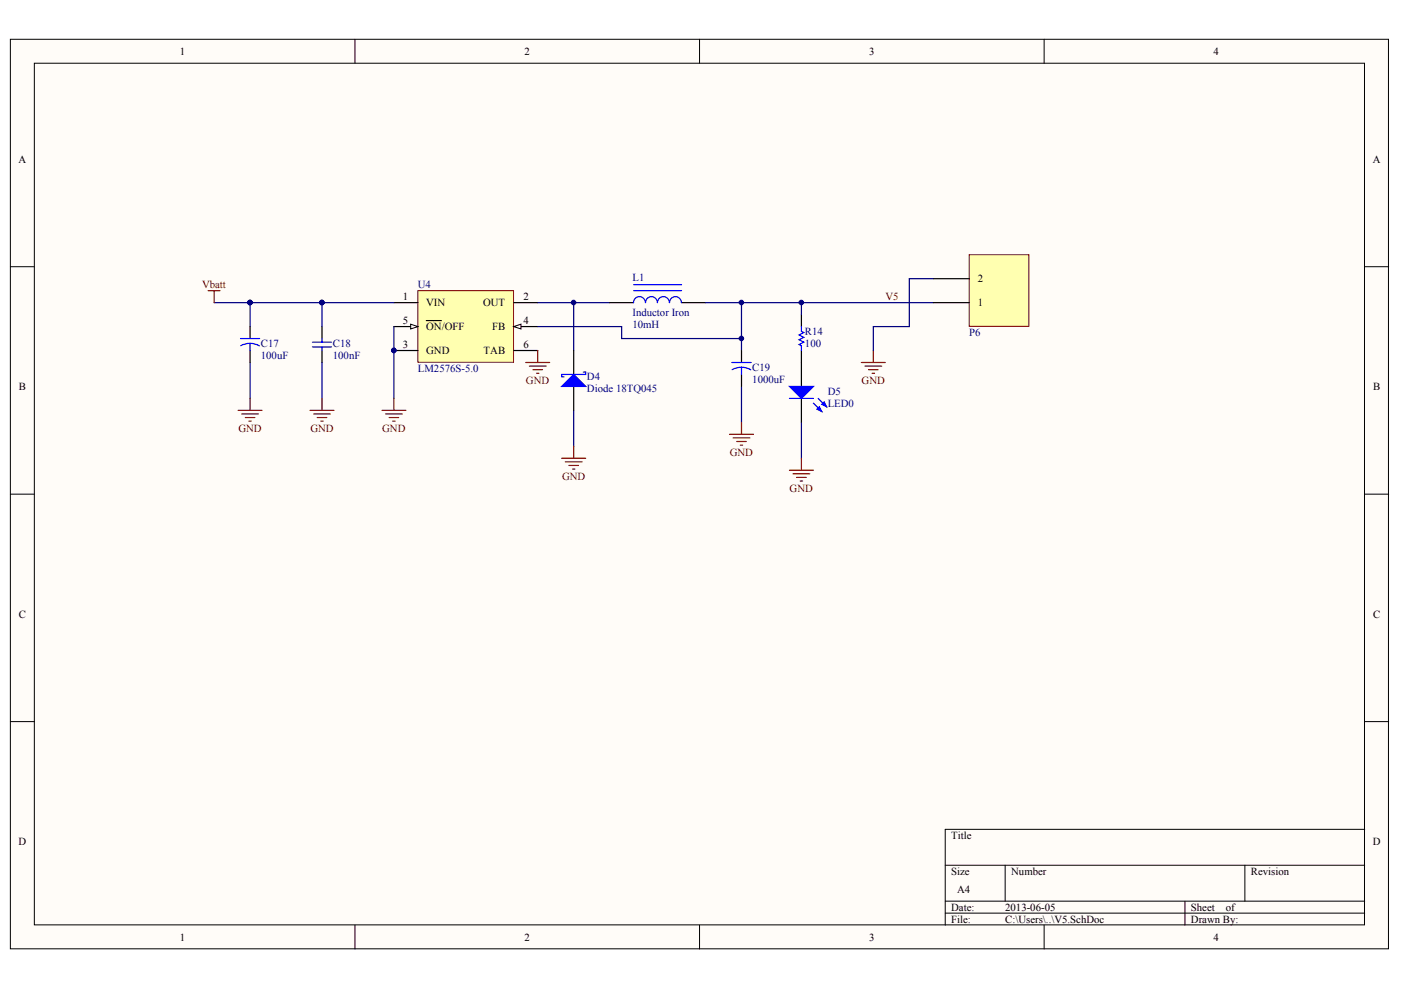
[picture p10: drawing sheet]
<svg xmlns="http://www.w3.org/2000/svg" width="297mm" height="210mm" viewBox="0 0 297 210" stroke-linecap="round" stroke-linejoin="round" font-family="sans-serif">
<defs><g id="words">
<g font-size="2.3">
<text x="38.1" y="11.7">1</text>
<text x="111.2" y="11.7">2</text>
<text x="184.3" y="11.7">3</text>
<text x="257.3" y="11.7">4</text>
<text x="3.9" y="34.5">A</text>
<text x="291.1" y="34.5">A</text>
<text x="207.3" y="59.9">2</text>
<text x="85.4" y="63.7">1</text>
<text x="90.4" y="64.9">VIN</text>
<text x="102.4" y="64.9">OUT</text>
<text x="111" y="63.7">2</text>
<text x="207.3" y="64.9">1</text>
<text x="85.4" y="68.7">5</text>
<text x="90.4" y="70">ON/OFF</text>
<text x="104.4" y="70">FB</text>
<text x="111" y="68.7">4</text>
<text x="85.4" y="73.8">3</text>
<text x="90.4" y="75.1">GND</text>
<text x="102.5" y="75.1">TAB</text>
<text x="111" y="73.8">6</text>
<text x="4" y="82.7">B</text>
<text x="291.1" y="82.7">B</text>
<text x="4" y="130.9">C</text>
<text x="291.1" y="130.9">C</text>
<text x="3.9" y="179.2">D</text>
<text x="201.7" y="177.9">Title</text>
<text x="291.1" y="179.2">D</text>
<text x="201.7" y="185.5">Size</text>
<text x="214.4" y="185.5">Number</text>
<text x="265.2" y="185.5">Revision</text>
<text x="202.9" y="189.3">A4</text>
<text x="201.7" y="193.1">Date:</text>
<text x="201.7" y="195.6">File:</text>
<text x="213.1" y="193.1">2013-06-05</text>
<text x="213.1" y="195.6">C:\Users\..\V5.SchDoc</text>
<text x="252.5" y="193.1">Sheet</text>
<text x="252.5" y="195.6">Drawn By:</text>
<text x="259.9" y="193.1">of</text>
<text x="38.1" y="199.4">1</text>
<text x="111.2" y="199.4">2</text>
<text x="184.3" y="199.4">3</text>
<text x="257.3" y="199.4">4</text>
</g>
<g font-size="2.3" fill="#000080">
<text x="134.1" y="59.6">L1</text>
<text x="88.6" y="61.1">U4</text>
<text x="134.1" y="69.5">10mH</text>
<text x="134.1" y="67">Inductor Iron</text>
<text x="170.7" y="71">R14</text>
<text x="205.5" y="71.3">P6</text>
<text x="55.3" y="76.1">100uF</text>
<text x="55.3" y="73.6">C17</text>
<text x="70.6" y="76.1">100nF</text>
<text x="70.6" y="73.6">C18</text>
<text x="170.7" y="73.6">100</text>
<text x="88.6" y="78.9">LM2576S-5.0</text>
<text x="124.4" y="80.7">D4</text>
<text x="124.4" y="83.2">Diode 18TQ045</text>
<text x="159.5" y="81.2">1000uF</text>
<text x="159.5" y="78.6">C19</text>
<text x="175.5" y="83.7">D5</text>
<text x="175.5" y="86.3">LED0</text>
</g>
<g font-size="2.3" fill="#800000">
<text x="42.8" y="61.1">Vbatt</text>
<text x="187.7" y="63.7">V5</text>
<text x="111.5" y="81.4">GND</text>
<text x="182.7" y="81.4">GND</text>
<text x="50.5" y="91.6">GND</text>
<text x="65.8" y="91.6">GND</text>
<text x="81" y="91.6">GND</text>
<text x="119.2" y="101.7">GND</text>
<text x="154.7" y="96.7">GND</text>
<text x="167.4" y="104.3">GND</text>
</g>
</g></defs>
<g fill="#fffcf8" stroke="#000" stroke-width=".21">
<path d="M2.2 8.3h292.2v192.9h-292.2z"/>
<path d="M7.3 13.4h282v182.7h-282z"/>
</g>
<g fill="none" stroke="#000" stroke-width=".21">
<path d="M75.3 8.3v5.1M148.3 8.3v5.1M221.4 8.3v5.1M2.2 56.6h5.1M289.3 56.6h5.1M2.2 104.8h5.1M289.3 104.8h5.1M2.2 153h5.1M289.3 153h5.1M289.3 175.8h-88.9v20.3M75.3 196.1v5.1M148.3 196.1v5.1"/>
<path d="M200.4 183.5h88.9M200.4 191.1h88.9M200.4 193.6h88.9M213.1 183.5v7.6M221.4 196.1v5.1M251.2 191.1v5M263.9 183.5v7.6"/>
</g>
<path d="M45.4 64.2h7.6v5M53 76.9v7.6M68.3 76.9v7.6" fill="none" stroke="#000080" stroke-width=".25"/>
<circle cx="53" cy="64.1" r=".48" fill="#000080" stroke="#000080" stroke-width=".21"/>
<path d="M68.3 69.2v2.6M68.3 74.3v2.6" fill="none" stroke="#000" stroke-width=".25"/>
<path d="M66.2 72.5h4.1M66.2 73.6h4.1M68.3 71.8v.7M68.3 73.6v.7" fill="none" stroke="#00f" stroke-width=".25"/>
<path d="M88.6 61.6h20.3v15.2h-20.3z" fill="#ffffb0" stroke="#800000" stroke-width=".21"/>
<path d="M108.9 69.2h5.1" fill="none" stroke="#000" stroke-width=".25"/>
<path d="M108.9 69.2l1.6-.5v1.1z" fill="#fffcf8" stroke="#000" stroke-width=".21"/>
<path d="M83.5 64.2h5.1M83.5 69.2h5.1" fill="none" stroke="#000" stroke-width=".25"/>
<path d="M87.1 68.7l1.5 .5-1.5 .6z" fill="#fffcf8" stroke="#000" stroke-width=".21"/>
<g fill="none" stroke="#000" stroke-width=".25">
<path d="M53 69.2v2.6M53 74.3v2.6M83.5 74.3h5.1M90.4 68h3.2M108.9 74.3h5.1M108.9 64.2h5.1M121.6 74.3v5.1M129.3 64.2h5M144.5 64.2h5.1M157.2 74.3v2.6M157.2 79.4v2.5M169.9 66.7v2.5"/>
<path d="M169.9 74.3v7.6M121.6 81.9v5.1M169.9 84.5v5"/>
</g>
<g fill="#000080" stroke="#000080" stroke-width=".21">
<circle cx="83.5" cy="74.3" r=".48"/>
<circle cx="53" cy="64.1" r=".48"/>
<circle cx="68.2" cy="64.1" r=".48"/>
<circle cx="121.6" cy="64.1" r=".48"/>
<circle cx="169.9" cy="64.1" r=".48"/>
<circle cx="157.2" cy="71.8" r=".48"/>
<circle cx="157.2" cy="64.1" r=".48"/>
</g>
<path d="M53 64.2h30.5M68.3 64.2v5M83.5 69.2v15.3M114 69.2h17.8v2.6h25.4M114 64.2h15.3M121.6 64.2v10.1M149.6 64.2h48.3M157.2 64.2v10.1M169.9 64.2v2.5M121.6 87v7.6M157.2 81.9v7.6M169.9 89.5v7.7" fill="none" stroke="#000080" stroke-width=".25"/>
<g fill="none" stroke="#00f" stroke-width=".25">
<path d="M51 71.8h4.1M53 72.8l1.2 .2 .8 .3M53 72.8l-1.2 .2-.8 .3M53 72.8v1.5M123.7 78.9h.5v.5h-5.1v.5h.5M134.3 61.6h10.2M134.3 60.4h10.2M136.8 64.2a1.26 1.26 0 0 0-1.2-1.3 1.26 1.26 0 0 0-1.3 1.3M139.4 64.2a1.25 1.25 0 0 0-1.3-1.3 1.25 1.25 0 0 0-1.2 1.3M141.9 64.2a1.26 1.26 0 0 0-1.2-1.3 1.26 1.26 0 0 0-1.3 1.3M144.5 64.2a1.25 1.25 0 0 0-1.3-1.3 1.25 1.25 0 0 0-1.2 1.3M155.2 76.9h4"/>
<path d="M157.2 77.9l1.2 .2 .8 .3M157.2 77.9l-1.2 .2-.8 .3M157.2 77.9v1.5M169.9 69.2v1.1l.5 .2-1 .5 1 .5-1 .5 1 .5-1 .5 .5 .3v1M167.4 84.5h5.1M172.5 85.5l1.7 1.8M173.5 84.5l1.8 1.7"/>
</g>
<g fill="#00f" stroke="#00f" stroke-width=".25">
<path d="M167.4 81.9h5.1l-2.6 2.6z"/>
<path d="M173.2 86.8l.5-.6 .5 1.1z"/>
<path d="M174.2 85.7l.5-.5 .6 1z"/>
<path d="M119.1 81.9l2.5-2.5 2.6 2.5z"/>
</g>
<g fill="none" stroke="#800000" stroke-width=".25">
<path d="M44.1 61.6h2.6M45.4 61.6v2.6M182.6 76.9h5.1M183.4 77.6h3.5M184.1 78.4h2.1M184.9 79.1h.5M185.2 74.3v2.6M50.5 87h5.1M51.2 87.8h3.6M52 88.5h2M52.8 89.3h.5M53 84.5v2.5"/>
<path d="M65.7 87h5.1M66.5 87.8h3.5M67.3 88.5h2M68 89.3h.5M68.3 84.5v2.5M81 87h5.1M81.7 87.8h3.6M82.5 88.5h2M83.3 89.3h.5M83.5 84.5v2.5M119.1 97.2h5.1M119.9 97.9h3.5"/>
<path d="M120.6 98.7h2M121.4 99.4h.5M121.6 94.6v2.6M154.7 92.1h5.1M155.4 92.8h3.6M156.2 93.6h2M157 94.4h.5M157.2 89.5v2.6M167.4 99.7h5.1M169.9 97.2v2.5M168.1 100.5h3.6M168.9 101.2h2"/>
<path d="M169.7 102h.5"/>
</g>
<path d="M205.5 54h12.6v15.2h-12.6z" fill="#ffffb0" stroke="#800000" stroke-width=".21"/>
<path d="M197.9 59.1h7.6M197.9 64.2h7.6" fill="none" stroke="#000" stroke-width=".25"/>
<path d="M197.9 59.1h-5.1v10.1h-7.6v5.1" fill="none" stroke="#000080" stroke-width=".25"/>
<path d="M111.5 76.9h5.1M112.2 77.6h3.6M113 78.4h2M113.8 79.1h.5M114 74.3v2.6" fill="none" stroke="#800000" stroke-width=".25"/>
<use href="#words"/>
</svg>
